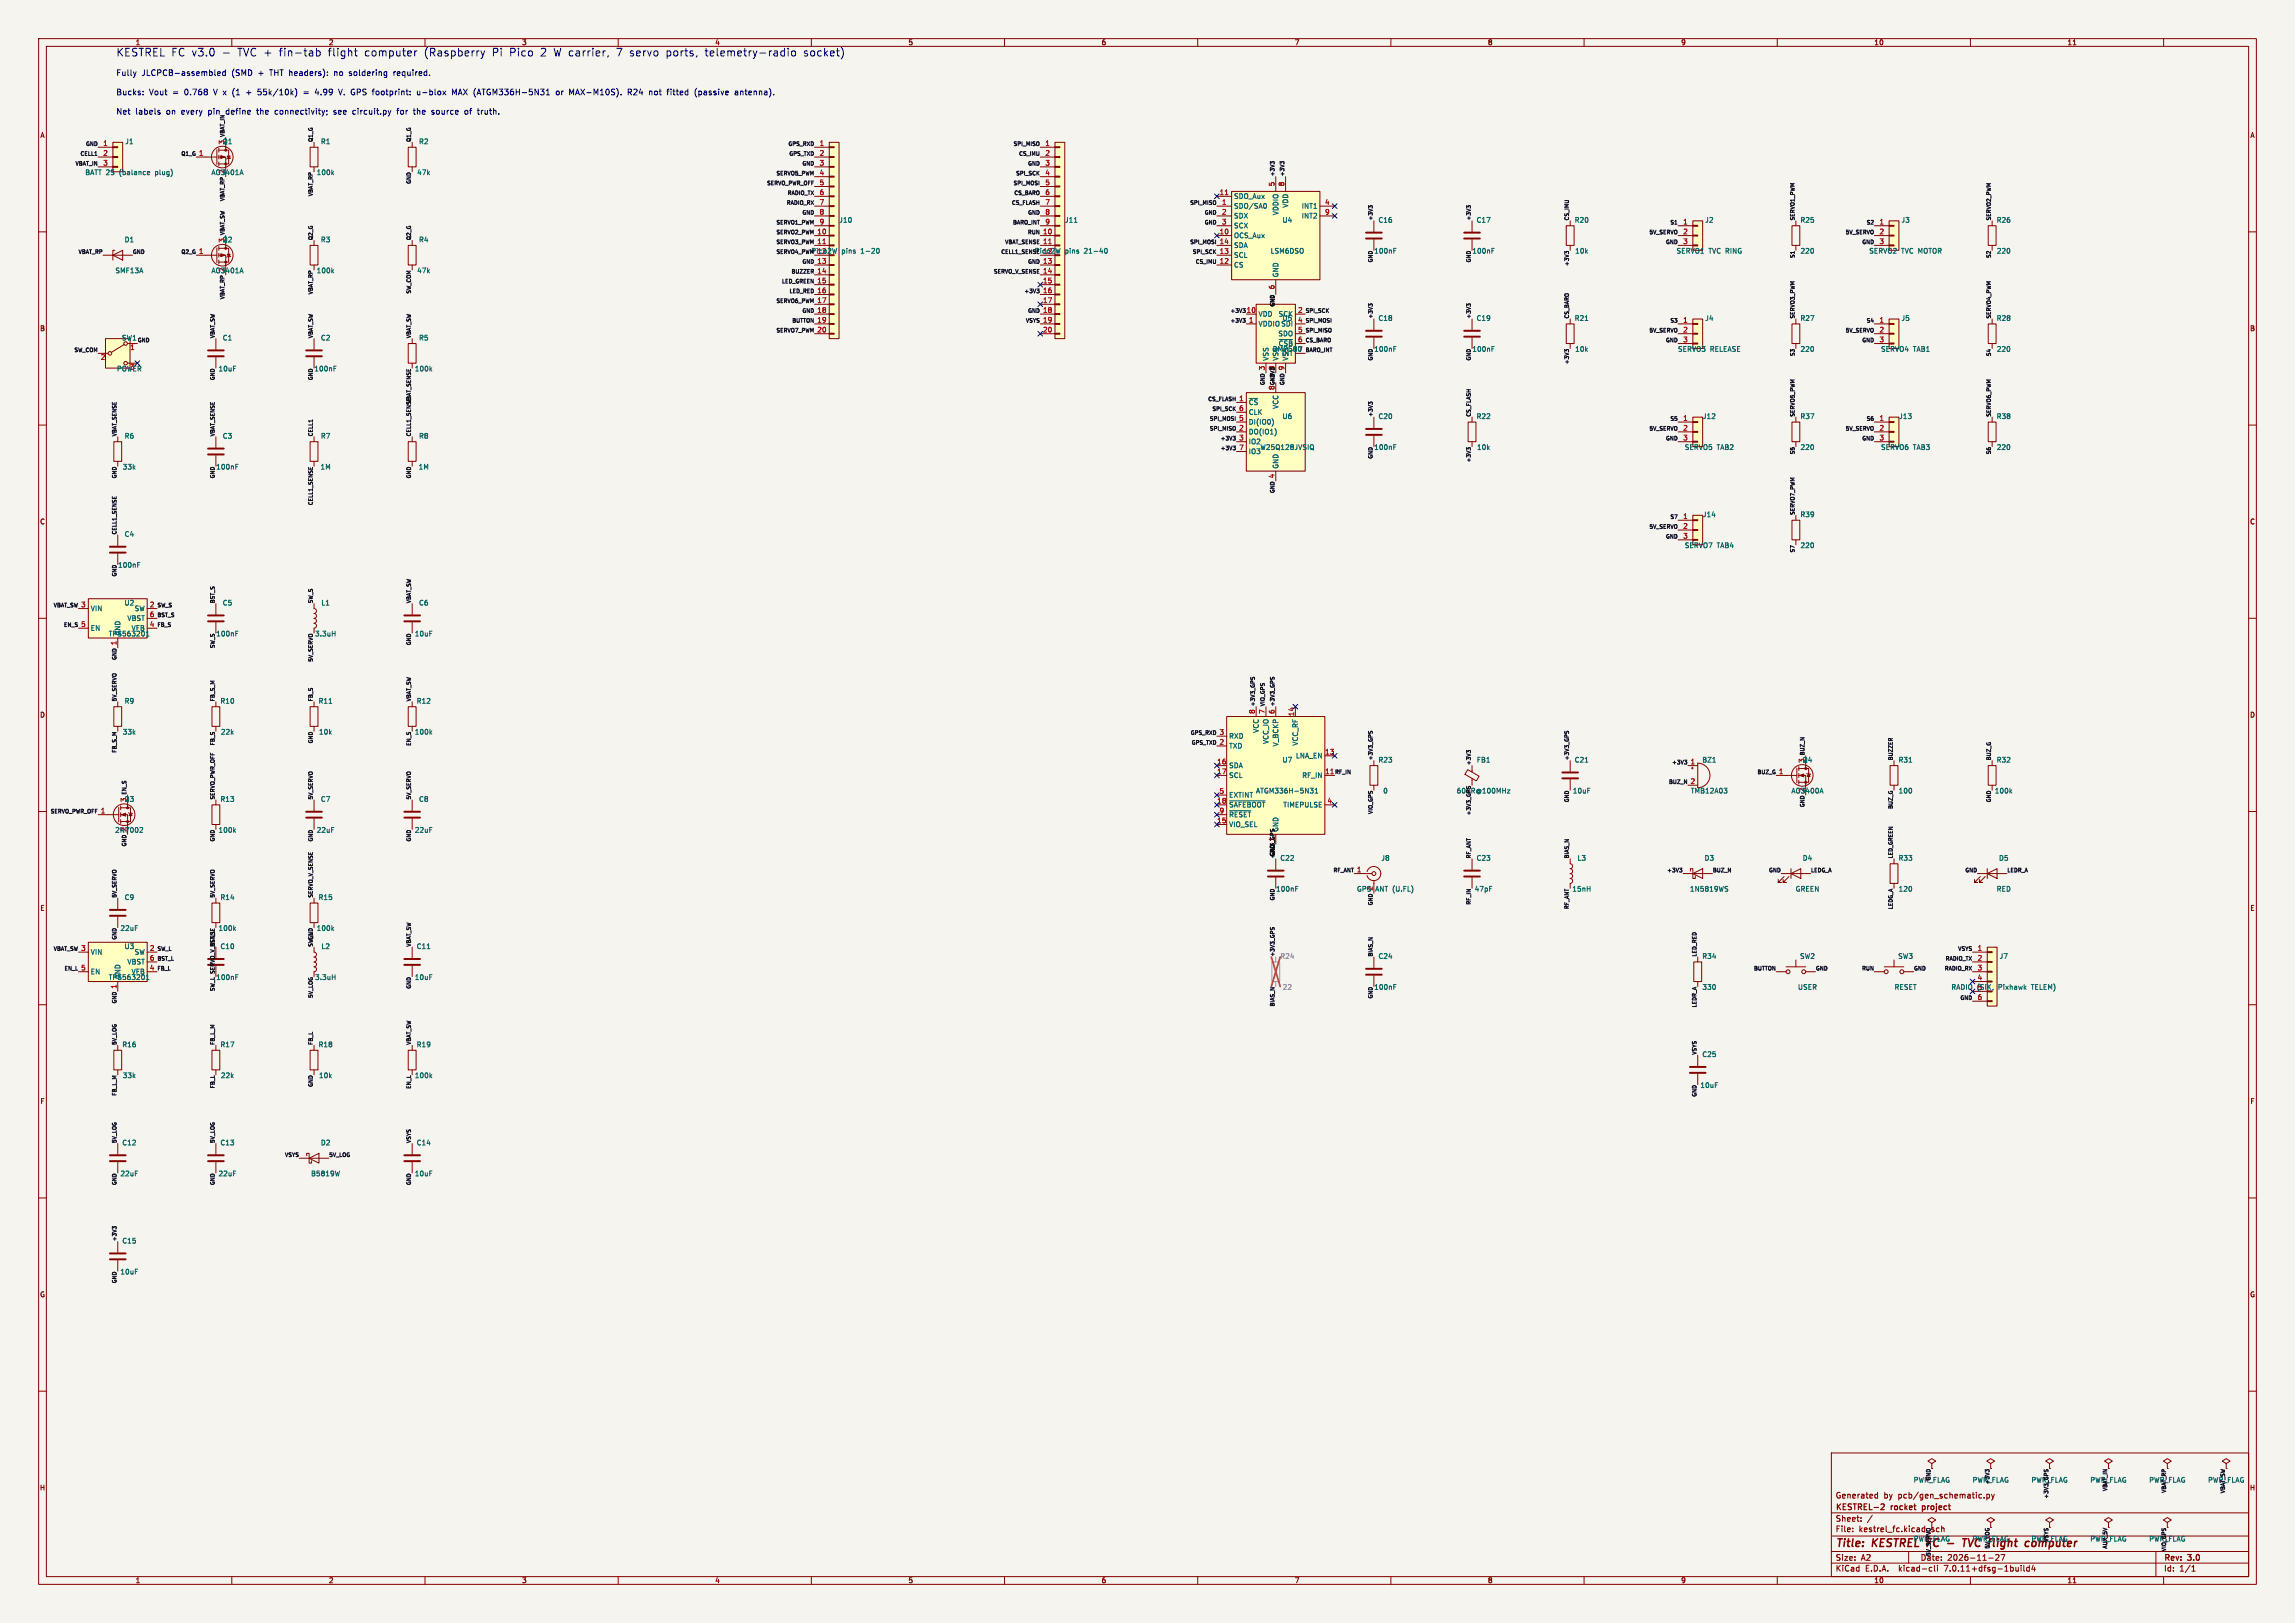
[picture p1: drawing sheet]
<svg xmlns="http://www.w3.org/2000/svg" width="594mm" height="420mm" viewBox="0 0 594 420" stroke-linecap="round" stroke-linejoin="round" font-family="sans-serif">
<defs><g id="words">
<g font-size="2.8" fill="#0000c2">
<text x="30" y="14.7">KESTREL FC v3.0</text>
<text x="61.5" y="14.7">TVC +</text>
<text x="72.3" y="14.7">fin-tab</text>
<text x="85.1" y="14.7">flight</text>
<text x="94.6" y="14.7">computer</text>
<text x="110" y="14.7">(Raspberry</text>
<text x="127.7" y="14.7">Pi</text>
<text x="132.2" y="14.7">Pico</text>
<text x="140.3" y="14.7">2 W carrier,</text>
<text x="160.1" y="14.7">7 servo</text>
<text x="173.1" y="14.7">ports,</text>
<text x="183.2" y="14.7">telemetry-radio</text>
<text x="208.8" y="14.7">socket)</text>
</g>
<g font-size="2.8" fill="#840000">
<text x="475" y="400.9">Title:</text>
<text x="484.7" y="400.9">KESTREL</text>
<text x="510.5" y="400.9">TVC flight</text>
<text x="528.3" y="400.9">computer</text>
</g>
<text font-size="2.8" fill="#0f0f0f" x="499.7" y="400.9">FC</text>
<g font-size="2.1" fill="#0000c2">
<text x="30" y="19.8">Fully</text>
<text x="36.7" y="19.8">JLCPCB-assembled</text>
<text x="60" y="19.8">(SMD</text>
<text x="67" y="19.8">+</text>
<text x="70.1" y="19.8">THT headers):</text>
<text x="87.1" y="19.8">no</text>
<text x="91.1" y="19.8">soldering</text>
<text x="102.8" y="19.8">required.</text>
<text x="30" y="29.8">Net</text>
<text x="30" y="24.7">Bucks:</text>
<text x="35" y="29.8">labels</text>
<text x="38.6" y="24.7">Vout</text>
<text x="43.1" y="29.8">on</text>
<text x="44.7" y="24.7">=</text>
<text x="47.1" y="29.8">every</text>
<text x="47.9" y="24.7">0.768</text>
<text x="54.2" y="29.8">pin</text>
<text x="55.6" y="24.7">V x</text>
<text x="58.9" y="29.8">define</text>
<text x="60.7" y="24.7">(1</text>
<text x="64.5" y="24.7">+</text>
<text x="67.1" y="29.8">the</text>
<text x="67.6" y="24.7">55k/10k)</text>
<text x="71.9" y="29.8">connectivity;</text>
<text x="82.8" y="24.7">4.99</text>
<text x="87.3" y="29.8">see</text>
<text x="89.1" y="24.7">V. GPS footprint:</text>
<text x="92.3" y="29.8">circuit.py</text>
<text x="104" y="29.8">for</text>
<text x="108.4" y="29.8">the</text>
<text x="109.8" y="24.7">u-blox</text>
<text x="113.2" y="29.8">source</text>
<text x="119" y="24.7">MAX (ATGM336H-5N31</text>
<text x="122" y="29.8">of</text>
<text x="125.5" y="29.8">truth.</text>
<text x="146.2" y="24.7">or</text>
<text x="149.8" y="24.7">MAX-M10S).</text>
<text x="165.1" y="24.7">R24</text>
<text x="170.8" y="24.7">not</text>
<text x="175.7" y="24.7">fitted</text>
<text x="182.9" y="24.7">(passive</text>
<text x="193.5" y="24.7">antenna).</text>
</g>
<g font-size="2.1" fill="#840000">
<text x="475" y="388">Generated</text>
<text x="487.5" y="388">by</text>
<text x="491.3" y="388">pcb/gen_schematic.py</text>
<text x="475" y="394">Sheet:</text>
<text x="475" y="391.2">KESTREL-2</text>
<text x="489.5" y="391.2">rocket</text>
<text x="498.2" y="391.2">project</text>
<text x="475" y="396.7">File:</text>
<text x="481.1" y="396.7">kestrel_fc.kicad_sch</text>
<text x="475" y="406.9">KiCad</text>
<text x="475" y="404.1">Size:</text>
<text x="481.7" y="404.1">A2</text>
<text x="482.7" y="406.9">E.D.A.</text>
<text x="491.6" y="406.9">kicad-cli</text>
<text x="503.5" y="406.9">7.0.11+dfsg-1build4</text>
<text x="504" y="404.1">2026-11-27</text>
<text x="560" y="404.3">Rev:</text>
<text x="560" y="406.9">Id:</text>
<text x="564.1" y="406.9">1/1</text>
<text x="566.4" y="404.3">3.0</text>
</g>
<text font-size="2.1" fill="#0f0f0f" x="497" y="404.1">Date:</text>
<g font-size="1.8" fill="#0000c2">
<text x="35" y="11.9">1</text>
<text x="85" y="11.9">2</text>
</g>
<g font-size="1.8" fill="#840000">
<text x="135" y="11.9">3</text>
<text x="185" y="11.9">4</text>
<text x="235" y="11.9">5</text>
<text x="285" y="11.9">6</text>
<text x="335" y="11.9">7</text>
<text x="385" y="11.9">8</text>
<text x="435" y="11.9">9</text>
<text x="485" y="11.9">10</text>
<text x="535" y="11.9">11</text>
<text x="10.3" y="35.9">A</text>
<text x="582.3" y="35.9">A</text>
<text x="10.3" y="85.9">B</text>
<text x="582.3" y="85.9">B</text>
<text x="10.3" y="135.9">C</text>
<text x="582.3" y="135.9">C</text>
<text x="10.3" y="185.9">D</text>
<text x="582.3" y="185.9">D</text>
<text x="10.3" y="235.9">E</text>
<text x="582.3" y="235.9">E</text>
<text x="10.3" y="285.9">F</text>
<text x="582.3" y="285.9">F</text>
<text x="10.3" y="335.9">G</text>
<text x="582.3" y="335.9">G</text>
<text x="10.2" y="385.9">H</text>
<text x="582.2" y="385.9">H</text>
<text x="35" y="409.9">1</text>
<text x="85" y="409.9">2</text>
<text x="135" y="409.9">3</text>
<text x="185" y="409.9">4</text>
<text x="235" y="409.9">5</text>
<text x="285" y="409.9">6</text>
<text x="335" y="409.9">7</text>
<text x="385" y="409.9">8</text>
<text x="435" y="409.9">9</text>
<text x="485" y="409.9">10</text>
<text x="535" y="409.9">11</text>
</g>
<g font-size="1.8" fill="#a90000">
<text x="26.6" y="37.8">1</text>
<text x="26.6" y="40.4">2</text>
<text x="51.4" y="40.4">1</text>
<text x="212" y="37.8">1</text>
<text x="212" y="40.4">2</text>
<text x="270.4" y="37.8">1</text>
<text x="270.4" y="40.4">2</text>
<text x="26.6" y="42.9">3</text>
<text x="212" y="42.9">3</text>
<text x="212" y="45.5">4</text>
<text x="270.4" y="42.9">3</text>
<text x="270.4" y="45.5">4</text>
<text x="212" y="48">5</text>
<text x="212" y="50.5">6</text>
<text x="212" y="53.1">7</text>
<text x="270.4" y="48">5</text>
<text x="270.4" y="50.5">6</text>
<text x="270.4" y="53.1">7</text>
<text x="315.6" y="50.5">11</text>
<text x="316.2" y="53.1">1</text>
<text x="329.9" y="48.3" transform="rotate(-90 329.9 48.3)">5</text>
<text x="332.5" y="48.3" transform="rotate(-90 332.5 48.3)">8</text>
<text x="342.8" y="53.1">4</text>
<text x="212" y="55.6">8</text>
<text x="212" y="58.2">9</text>
<text x="270.4" y="55.6">8</text>
<text x="270.4" y="58.2">9</text>
<text x="316.2" y="55.6">2</text>
<text x="316.2" y="58.2">3</text>
<text x="342.8" y="55.6">9</text>
<text x="435.5" y="58.2">1</text>
<text x="486.3" y="58.2">1</text>
<text x="51.4" y="65.8">1</text>
<text x="211.4" y="60.7">10</text>
<text x="211.4" y="63.2">11</text>
<text x="269.8" y="60.7">10</text>
<text x="269.8" y="63.2">11</text>
<text x="315.6" y="60.7">10</text>
<text x="315.6" y="65.8">13</text>
<text x="315.6" y="63.2">14</text>
<text x="435.5" y="60.7">2</text>
<text x="435.5" y="63.2">3</text>
<text x="486.3" y="60.7">2</text>
<text x="486.3" y="63.2">3</text>
<text x="211.4" y="68.3">13</text>
<text x="211.4" y="70.9">14</text>
<text x="269.8" y="68.3">13</text>
<text x="269.8" y="70.9">14</text>
<text x="315.6" y="68.3">12</text>
<text x="211.4" y="73.4">15</text>
<text x="211.4" y="75.9">16</text>
<text x="269.8" y="73.4">15</text>
<text x="269.8" y="75.9">16</text>
<text x="329.9" y="75" transform="rotate(-90 329.9 75)">6</text>
<text x="211.4" y="78.5">17</text>
<text x="211.4" y="81">18</text>
<text x="211.4" y="83.6">19</text>
<text x="269.8" y="78.5">17</text>
<text x="269.8" y="81">18</text>
<text x="269.8" y="83.6">19</text>
<text x="323.1" y="83.6">1</text>
<text x="335.8" y="81">2</text>
<text x="335.8" y="83.6">4</text>
<text x="435.5" y="83.6">1</text>
<text x="486.3" y="83.6">1</text>
<text x="211.4" y="86.1">20</text>
<text x="269.8" y="86.1">20</text>
<text x="335.8" y="86.1">5</text>
<text x="335.8" y="88.6">6</text>
<text x="435.5" y="86.1">2</text>
<text x="435.5" y="88.6">3</text>
<text x="486.3" y="86.1">2</text>
<text x="486.3" y="88.6">3</text>
<text x="26" y="93.4">2</text>
<text x="33.6" y="90.9">1</text>
<text x="327.4" y="96" transform="rotate(-90 327.4 96)">3</text>
<text x="332.5" y="96" transform="rotate(-90 332.5 96)">9</text>
<text x="329.9" y="101" transform="rotate(-90 329.9 101)">8</text>
<text x="320.6" y="103.9">1</text>
<text x="320.6" y="106.4">6</text>
<text x="320.6" y="111.5">2</text>
<text x="320.6" y="109">5</text>
<text x="435.5" y="109">1</text>
<text x="435.5" y="111.5">2</text>
<text x="486.3" y="109">1</text>
<text x="486.3" y="111.5">2</text>
<text x="320.6" y="114">3</text>
<text x="320.6" y="116.6">7</text>
<text x="435.5" y="114">3</text>
<text x="486.3" y="114">3</text>
<text x="329.9" y="123.9" transform="rotate(-90 329.9 123.9)">4</text>
<text x="435.5" y="134.4">1</text>
<text x="435.5" y="136.9">2</text>
<text x="435.5" y="139.4">3</text>
<text x="20.9" y="157.2">3</text>
<text x="38.7" y="157.2">2</text>
<text x="38.7" y="159.8">6</text>
<text x="20.9" y="162.3">5</text>
<text x="30.2" y="167.1" transform="rotate(-90 30.2 167.1)">1</text>
<text x="38.7" y="162.3">4</text>
<text x="324.9" y="184.9" transform="rotate(-90 324.9 184.9)">8</text>
<text x="327.4" y="184.9" transform="rotate(-90 327.4 184.9)">7</text>
<text x="329.9" y="184.9" transform="rotate(-90 329.9 184.9)">6</text>
<text x="335" y="185.5" transform="rotate(-90 335 185.5)">14</text>
<text x="315.5" y="190.2">3</text>
<text x="314.9" y="197.9">16</text>
<text x="315.5" y="192.8">2</text>
<text x="342.9" y="195.3">13</text>
<text x="437.4" y="197.9">1</text>
<text x="314.9" y="200.4">17</text>
<text x="342.9" y="200.4">11</text>
<text x="437.4" y="202.9">2</text>
<text x="460.3" y="200.4">1</text>
<text x="314.9" y="208">18</text>
<text x="315.5" y="205.5">5</text>
<text x="343.5" y="208">4</text>
<text x="26" y="210.6">1</text>
<text x="314.9" y="213.1">15</text>
<text x="315.5" y="210.6">9</text>
<text x="351.1" y="225.8">1</text>
<text x="20.9" y="246.1">3</text>
<text x="20.9" y="251.2">5</text>
<text x="38.7" y="246.1">2</text>
<text x="38.7" y="251.2">4</text>
<text x="38.7" y="248.7">6</text>
<text x="511.7" y="246.1">1</text>
<text x="511.7" y="248.7">2</text>
<text x="511.7" y="251.2">3</text>
<text x="30.2" y="256" transform="rotate(-90 30.2 256)">1</text>
<text x="511.7" y="253.7">4</text>
<text x="511.7" y="258.8">6</text>
</g>
<g font-size="1.8" fill="#006464">
<text x="32.3" y="37.5">J1</text>
<text x="57.5" y="37.5">Q1</text>
<text x="58.2" y="37.5" transform="rotate(-90 58.2 37.5)">3</text>
<text x="82.9" y="37.5">R1</text>
<text x="108.3" y="37.5">R2</text>
<text x="21.9" y="45.5">BATT 2S</text>
<text x="31" y="45.5">(balance</text>
<text x="40.5" y="45.5">plug)</text>
<text x="54.6" y="45.5">AO3401A</text>
<text x="58.2" y="45.2" transform="rotate(-90 58.2 45.2)">2</text>
<text x="81.8" y="45.5">100k</text>
<text x="107.9" y="45.5">47k</text>
<text x="319.3" y="51.7">SDO_Aux</text>
<text x="333.6" y="53.9" transform="rotate(-90 333.6 53.9)">VDD</text>
<text x="217.1" y="57.8">J10</text>
<text x="275.5" y="57.8">J11</text>
<text x="319.3" y="54.2">SDO/SA0</text>
<text x="319.3" y="56.7">SDX</text>
<text x="319.3" y="59.3">SCX</text>
<text x="331.1" y="55.8" transform="rotate(-90 331.1 55.8)">VDDIO</text>
<text x="331.8" y="57.8">U4</text>
<text x="336.8" y="54.2">INT1</text>
<text x="336.8" y="56.7">INT2</text>
<text x="356.7" y="57.8">C16</text>
<text x="382.1" y="57.8">C17</text>
<text x="407.5" y="57.8">R20</text>
<text x="441.2" y="57.8">J2</text>
<text x="465.9" y="57.8">R25</text>
<text x="492" y="57.8">J3</text>
<text x="516.7" y="57.8">R26</text>
<text x="32.1" y="62.9">D1</text>
<text x="57.5" y="62.9">Q2</text>
<text x="58.2" y="62.9" transform="rotate(-90 58.2 62.9)">3</text>
<text x="82.9" y="62.9">R3</text>
<text x="108.3" y="62.9">R4</text>
<text x="211.4" y="65.8">12</text>
<text x="217.8" y="65.8">pins</text>
<text x="222.9" y="65.8">1-20</text>
<text x="269.8" y="65.8">12</text>
<text x="275.6" y="65.8">pins</text>
<text x="280.7" y="65.8">21-40</text>
<text x="319.3" y="61.8">OCS_Aux</text>
<text x="319.3" y="64.4">SDA</text>
<text x="328.7" y="65.8">LSM6DSO</text>
<text x="355.6" y="65.8">100nF</text>
<text x="381" y="65.8">100nF</text>
<text x="407.6" y="65.8">10k</text>
<text x="433.8" y="65.8">SERVO1</text>
<text x="442.2" y="65.8">TVC RING</text>
<text x="465.9" y="65.8">220</text>
<text x="483.7" y="65.8">SERVO2</text>
<text x="492.1" y="65.8">TVC MOTOR</text>
<text x="516.7" y="65.8">220</text>
<text x="29.7" y="70.9">SMF13A</text>
<text x="54.6" y="70.9">AO3401A</text>
<text x="58.2" y="70.6" transform="rotate(-90 58.2 70.6)">2</text>
<text x="81.8" y="70.9">100k</text>
<text x="107.9" y="70.9">47k</text>
<text x="319.3" y="69.4">CS</text>
<text x="319.3" y="66.9">SCL</text>
<text x="331.1" y="71.9" transform="rotate(-90 331.1 71.9)">GND</text>
<text x="325.6" y="82.1">VDD</text>
<text x="330.8" y="82.1">SCK</text>
<text x="331.8" y="83.2">U5</text>
<text x="356.7" y="83.2">C18</text>
<text x="382.1" y="83.2">C19</text>
<text x="407.5" y="83.2">R21</text>
<text x="441.2" y="83.2">J4</text>
<text x="465.9" y="83.2">R27</text>
<text x="492" y="83.2">J5</text>
<text x="516.7" y="83.2">R28</text>
<text x="31.4" y="88.3">SW1</text>
<text x="57.5" y="88.3">C1</text>
<text x="82.9" y="88.3">C2</text>
<text x="108.3" y="88.3">R5</text>
<text x="325.6" y="84.7">VDDIOSDI</text>
<text x="330.8" y="87.2">SDO</text>
<text x="330.8" y="89.8">~{CSB}</text>
<text x="33.6" y="96">3</text>
<text x="328.5" y="93.5" transform="rotate(-90 328.5 93.5)">VSS</text>
<text x="329.3" y="91.2">BMP5807</text>
<text x="331.1" y="93.5" transform="rotate(-90 331.1 93.5)">VSS</text>
<text x="331.7" y="92.3">INT</text>
<text x="333.6" y="93.5" transform="rotate(-90 333.6 93.5)">VSS</text>
<text x="355.6" y="91.2">100nF</text>
<text x="381" y="91.2">100nF</text>
<text x="407.6" y="91.2">10k</text>
<text x="434.2" y="91.2">SERVO3</text>
<text x="442.6" y="91.2">RELEASE</text>
<text x="465.9" y="91.2">220</text>
<text x="486.7" y="91.2">SERVO4</text>
<text x="495.2" y="91.2">TAB1</text>
<text x="516.7" y="91.2">220</text>
<text x="30.1" y="96.3">POWER</text>
<text x="56.4" y="96.3">10uF</text>
<text x="81.2" y="96.3">100nF</text>
<text x="107.2" y="96.3">100k</text>
<text x="323.1" y="105">~{CS}</text>
<text x="323.1" y="107.5">CLK</text>
<text x="331.1" y="105.9" transform="rotate(-90 331.1 105.9)">VCC</text>
<text x="32.1" y="113.7">R6</text>
<text x="57.5" y="113.7">C3</text>
<text x="82.9" y="113.7">R7</text>
<text x="108.3" y="113.7">R8</text>
<text x="323.1" y="112.6">DO(IO1)</text>
<text x="323.1" y="110.1">DI(IO0)</text>
<text x="331.8" y="108.6">U6</text>
<text x="356.7" y="108.6">C20</text>
<text x="382.1" y="108.6">R22</text>
<text x="440.6" y="108.6">J12</text>
<text x="465.9" y="108.6">R37</text>
<text x="491.4" y="108.6">J13</text>
<text x="516.7" y="108.6">R38</text>
<text x="323.1" y="115.2">IO2</text>
<text x="323.1" y="117.7">IO3</text>
<text x="326.1" y="116.6">W25Q128JVSIQ</text>
<text x="355.6" y="116.6">100nF</text>
<text x="382.2" y="116.6">10k</text>
<text x="435.9" y="116.6">SERVO5</text>
<text x="444.4" y="116.6">TAB2</text>
<text x="465.9" y="116.6">220</text>
<text x="486.7" y="116.6">SERVO6</text>
<text x="495.2" y="116.6">TAB3</text>
<text x="516.7" y="116.6">220</text>
<text x="31.7" y="121.7">33k</text>
<text x="55.8" y="121.7">100nF</text>
<text x="82.8" y="121.7">1M</text>
<text x="108.2" y="121.7">1M</text>
<text x="331.1" y="121.4" transform="rotate(-90 331.1 121.4)">GND</text>
<text x="440.6" y="134">J14</text>
<text x="465.9" y="134">R39</text>
<text x="32.1" y="139.1">C4</text>
<text x="435.9" y="142">SERVO7</text>
<text x="444.4" y="142">TAB4</text>
<text x="465.9" y="142">220</text>
<text x="30.4" y="147.1">100nF</text>
<text x="23.4" y="158.3">VIN</text>
<text x="32.1" y="156.9">U2</text>
<text x="32.9" y="160.9">VBST</text>
<text x="34.7" y="158.3">SW</text>
<text x="57.5" y="156.9">C5</text>
<text x="83.1" y="156.9">L1</text>
<text x="108.3" y="156.9">C6</text>
<text x="23.4" y="163.4">EN</text>
<text x="28" y="164.9">TPS563201</text>
<text x="31.3" y="164.6" transform="rotate(-90 31.3 164.6)">GND</text>
<text x="33.9" y="163.4">VFB</text>
<text x="55.8" y="164.9">100nF</text>
<text x="107.2" y="164.9">10uF</text>
<text x="32.1" y="182.3">R9</text>
<text x="56.9" y="182.3">R10</text>
<text x="82.3" y="182.3">R11</text>
<text x="107.7" y="182.3">R12</text>
<text x="31.7" y="190.3">33k</text>
<text x="57.1" y="190.3">22k</text>
<text x="82.5" y="190.3">10k</text>
<text x="107.2" y="190.3">100k</text>
<text x="318" y="191.4">RXD</text>
<text x="326" y="189.8" transform="rotate(-90 326 189.8)">VCC</text>
<text x="318" y="193.9">TXD</text>
<text x="328.5" y="192.7" transform="rotate(-90 328.5 192.7)">VCC_IO</text>
<text x="331.1" y="193.3" transform="rotate(-90 331.1 193.3)">V_BCKP</text>
<text x="331.8" y="197.5">U7</text>
<text x="335.3" y="196.4">LNA_EN</text>
<text x="336.1" y="193.1" transform="rotate(-90 336.1 193.1)">VCC_RF</text>
<text x="356.7" y="197.5">R23</text>
<text x="382.1" y="197.5">FB1</text>
<text x="407.5" y="197.5">C21</text>
<text x="440.5" y="197.5">BZ1</text>
<text x="466.4" y="197.5">Q4</text>
<text x="467.1" y="197.6" transform="rotate(-90 467.1 197.6)">3</text>
<text x="491.3" y="197.5">R31</text>
<text x="516.7" y="197.5">R32</text>
<text x="318" y="199">SDA</text>
<text x="318" y="201.5">SCL</text>
<text x="336.9" y="201.5">RF_IN</text>
<text x="32.1" y="207.7">Q3</text>
<text x="32.8" y="207.7" transform="rotate(-90 32.8 207.7)">3</text>
<text x="56.9" y="207.7">R13</text>
<text x="82.9" y="207.7">C7</text>
<text x="108.3" y="207.7">C8</text>
<text x="318" y="209.1">~{SAFEBOOT}</text>
<text x="318" y="206.6">EXTINT</text>
<text x="325" y="205.5">ATGM336H-5N31</text>
<text x="332" y="209.1">TIMEPULSE</text>
<text x="357.9" y="205.5">0</text>
<text x="407" y="205.5">10uF</text>
<text x="437.5" y="205.5">TMB12A03</text>
<text x="463.5" y="205.5">AO3400A</text>
<text x="467.1" y="205.2" transform="rotate(-90 467.1 205.2)">2</text>
<text x="491.3" y="205.5">100</text>
<text x="516.2" y="205.5">100k</text>
<text x="29.7" y="215.7">2N7002</text>
<text x="32.8" y="215.3" transform="rotate(-90 32.8 215.3)">2</text>
<text x="56.4" y="215.7">100k</text>
<text x="81.8" y="215.7">22uF</text>
<text x="107.2" y="215.7">22uF</text>
<text x="318" y="214.2">VIO_SEL</text>
<text x="318" y="211.7">~{RESET}</text>
<text x="331.3" y="222.9">C22</text>
<text x="357.4" y="222.9">J8</text>
<text x="382.1" y="222.9">C23</text>
<text x="408.2" y="222.9">L3</text>
<text x="441.1" y="222.9">D3</text>
<text x="466.5" y="222.9">D4</text>
<text x="491.3" y="222.9">R33</text>
<text x="517.3" y="222.9">D5</text>
<text x="32.1" y="233.1">C9</text>
<text x="56.9" y="233.1">R14</text>
<text x="82.3" y="233.1">R15</text>
<text x="330.2" y="230.9">100nF</text>
<text x="351.1" y="230.9">GPS</text>
<text x="355.3" y="230.6" transform="rotate(-90 355.3 230.6)">2</text>
<text x="356" y="230.9">ANT (U.FL)</text>
<text x="381.6" y="230.9">47pF</text>
<text x="406.8" y="230.9">15nH</text>
<text x="437.3" y="230.9">1N5819WS</text>
<text x="464.6" y="230.9">GREEN</text>
<text x="491.3" y="230.9">120</text>
<text x="516.7" y="230.9">RED</text>
<text x="31" y="241.1">22uF</text>
<text x="32.1" y="245.8">U3</text>
<text x="56.4" y="241.1">100k</text>
<text x="56.9" y="245.8">C10</text>
<text x="81.8" y="241.1">100k</text>
<text x="83.1" y="245.8">L2</text>
<text x="107.7" y="245.8">C11</text>
<text x="23.4" y="247.2">VIN</text>
<text x="32.9" y="249.8">VBST</text>
<text x="34.7" y="247.2">SW</text>
<text x="356.7" y="248.3">C24</text>
<text x="440.5" y="248.3">R34</text>
<text x="465.8" y="248.3">SW2</text>
<text x="491.2" y="248.3">SW3</text>
<text x="517.4" y="248.3">J7</text>
<text x="23.4" y="252.3">EN</text>
<text x="28" y="253.8">TPS563201</text>
<text x="31.3" y="253.5" transform="rotate(-90 31.3 253.5)">GND</text>
<text x="33.9" y="252.3">VFB</text>
<text x="107.2" y="253.8">10uF</text>
<text x="355.6" y="256.3">100nF</text>
<text x="440.5" y="256.3">330</text>
<text x="465.2" y="256.3">USER</text>
<text x="490.2" y="256.3">RESET</text>
<text x="511.7" y="256.3">5</text>
<text x="517.4" y="256.3">Pixhawk</text>
<text x="526.1" y="256.3">TELEM)</text>
<text x="31.5" y="271.2">R16</text>
<text x="56.9" y="271.2">R17</text>
<text x="82.3" y="271.2">R18</text>
<text x="107.7" y="271.2">R19</text>
<text x="440.5" y="273.7">C25</text>
<text x="31.7" y="279.2">33k</text>
<text x="57.1" y="279.2">22k</text>
<text x="82.5" y="279.2">10k</text>
<text x="107.2" y="279.2">100k</text>
<text x="440" y="281.7">10uF</text>
<text x="31.5" y="296.6">C12</text>
<text x="56.9" y="296.6">C13</text>
<text x="82.9" y="296.6">D2</text>
<text x="107.7" y="296.6">C14</text>
<text x="31" y="304.6">22uF</text>
<text x="56.4" y="304.6">22uF</text>
<text x="80.4" y="304.6">B5819W</text>
<text x="107.2" y="304.6">10uF</text>
<text x="31.5" y="322">C15</text>
<text x="31" y="330">10uF</text>
<text x="495.2" y="383.9">PWR_FLAG</text>
<text x="510.4" y="383.9">PWR_FLAG</text>
<text x="525.7" y="383.9">PWR_FLAG</text>
<text x="540.9" y="383.9">PWR_FLAG</text>
<text x="556.1" y="383.9">PWR_FLAG</text>
<text x="571.4" y="383.9">PWR_FLAG</text>
<text x="495.2" y="399.1">PWR_FLAG</text>
<text x="510.4" y="399.1">PWR_FLAG</text>
<text x="525.7" y="399.1">PWR_FLAG</text>
<text x="540.9" y="399.1">PWR_FLAG</text>
<text x="556.1" y="399.1">PWR_FLAG</text>
</g>
<g font-size="1.8" fill="#0f0f0f">
<text x="209.9" y="65.8">Pico2W</text>
<text x="267.7" y="65.8">Pico2W</text>
<text x="322.5" y="81">10</text>
<text x="329.9" y="96" transform="rotate(-90 329.9 96)">8</text>
<text x="81.4" y="164.9">3.3uH</text>
<text x="376.9" y="205.5">600R@100MHz</text>
<text x="331.1" y="215.4" transform="rotate(-90 331.1 215.4)">GND</text>
<text x="329.9" y="217.9" transform="rotate(-90 329.9 217.9)">1</text>
<text x="55.8" y="253.8">100nF</text>
<text x="81.4" y="253.8">3.3uH</text>
</g>
<g font-size="1.8" fill="#939391">
<text x="331.3" y="248.3">R24</text>
<text x="331.9" y="256.3">22</text>
</g>
<text font-size="1.8" fill="#000084" x="504.9" y="256.3">RADIO (SiK,</text>
<text font-size="1.4" fill="#0000c2" x="58.1" y="35.6" transform="rotate(-90 58.1 35.6)">VBAT_IN</text>
<g font-size="1.4" fill="#0f0f0f">
<text x="20.7" y="40.4">CELL1</text>
<text x="22.1" y="37.8">GND</text>
<text x="46.8" y="40.4">Q1_G</text>
<text x="81" y="36.8" transform="rotate(-90 81 36.8)">Q1_G</text>
<text x="106.4" y="36.8" transform="rotate(-90 106.4 36.8)">Q1_G</text>
<text x="203.9" y="37.8">GPS_RXD</text>
<text x="204.1" y="40.4">GPS_TXD</text>
<text x="262.2" y="37.8">SPI_MISO</text>
<text x="263.6" y="40.4">CS_IMU</text>
<text x="19.4" y="42.9">VBAT_IN</text>
<text x="106.4" y="47.8" transform="rotate(-90 106.4 47.8)">GND</text>
<text x="198.4" y="48">SERVO_PWR_OFF</text>
<text x="200.8" y="45.4">SERVO5_PWM</text>
<text x="207.5" y="42.9">GND</text>
<text x="262.2" y="48">SPI_MOSI</text>
<text x="262.8" y="45.4">SPI_SCK</text>
<text x="265.9" y="42.9">GND</text>
<text x="329.9" y="45.7" transform="rotate(-90 329.9 45.7)">+3V3</text>
<text x="332.5" y="45.7" transform="rotate(-90 332.5 45.7)">+3V3</text>
<text x="58.1" y="52.2" transform="rotate(-90 58.1 52.2)">VBAT_RP</text>
<text x="81" y="50.9" transform="rotate(-90 81 50.9)">VBAT_RP</text>
<text x="203.5" y="53.1">RADIO_RX</text>
<text x="203.7" y="50.5">RADIO_TX</text>
<text x="261.7" y="53.1">CS_FLASH</text>
<text x="262.4" y="50.5">CS_BARO</text>
<text x="307.9" y="53.1">SPI_MISO</text>
<text x="200.8" y="58.1">SERVO1_PWM</text>
<text x="207.5" y="55.6">GND</text>
<text x="262" y="58.1">BARO_INT</text>
<text x="265.9" y="55.6">GND</text>
<text x="311.7" y="58.1">GND</text>
<text x="311.7" y="55.6">GND</text>
<text x="355.3" y="57.1" transform="rotate(-90 355.3 57.1)">+3V3</text>
<text x="380.7" y="57.1" transform="rotate(-90 380.7 57.1)">+3V3</text>
<text x="406.1" y="57.1" transform="rotate(-90 406.1 57.1)">CS_IMU</text>
<text x="432.2" y="58.1">S1</text>
<text x="464.5" y="57.1" transform="rotate(-90 464.5 57.1)">SERVO1_PWM</text>
<text x="483" y="58.1">S2</text>
<text x="515.3" y="57.1" transform="rotate(-90 515.3 57.1)">SERVO2_PWM</text>
<text x="20.2" y="65.8">VBAT_RP</text>
<text x="34.3" y="65.8">GND</text>
<text x="46.8" y="65.8">Q2_G</text>
<text x="58.1" y="61" transform="rotate(-90 58.1 61)">VBAT_SW</text>
<text x="81" y="62.2" transform="rotate(-90 81 62.2)">Q2_G</text>
<text x="106.4" y="62.2" transform="rotate(-90 106.4 62.2)">Q2_G</text>
<text x="200.8" y="65.8">SERVO4_PWM</text>
<text x="200.8" y="63.2">SERVO3_PWM</text>
<text x="200.8" y="60.7">SERVO2_PWM</text>
<text x="259" y="65.8">CELL1_SENSE</text>
<text x="260" y="63.2">VBAT_SENSE</text>
<text x="265.9" y="60.7">RUN</text>
<text x="307.9" y="63.2">SPI_MOSI</text>
<text x="308.6" y="65.8">SPI_SCK</text>
<text x="426.8" y="60.7">5V_SERVO</text>
<text x="431" y="63.2">GND</text>
<text x="477.6" y="60.7">5V_SERVO</text>
<text x="481.8" y="63.2">GND</text>
<text x="204.7" y="70.8">BUZZER</text>
<text x="207.5" y="68.3">GND</text>
<text x="257.1" y="70.8">SERVO_V_SENSE</text>
<text x="265.9" y="68.3">GND</text>
<text x="309.3" y="68.3">CS_IMU</text>
<text x="355.3" y="68.1" transform="rotate(-90 355.3 68.1)">GND</text>
<text x="380.7" y="68.1" transform="rotate(-90 380.7 68.1)">GND</text>
<text x="406.1" y="69" transform="rotate(-90 406.1 69)">+3V3</text>
<text x="464.5" y="66.9" transform="rotate(-90 464.5 66.9)">S1</text>
<text x="515.3" y="66.9" transform="rotate(-90 515.3 66.9)">S2</text>
<text x="58.1" y="77.6" transform="rotate(-90 58.1 77.6)">VBAT_RP</text>
<text x="81" y="76.3" transform="rotate(-90 81 76.3)">VBAT_RP</text>
<text x="106.4" y="76.2" transform="rotate(-90 106.4 76.2)">SW_COM</text>
<text x="202.2" y="73.4">LED_GREEN</text>
<text x="204.2" y="75.9">LED_RED</text>
<text x="265" y="75.9">+3V3</text>
<text x="200.8" y="78.5">SERVO6_PWM</text>
<text x="204.9" y="83.5">BUTTON</text>
<text x="207.5" y="81">GND</text>
<text x="265.4" y="83.5">VSYS</text>
<text x="265.9" y="81">GND</text>
<text x="318.3" y="81">+3V3</text>
<text x="318.3" y="83.5">+3V3</text>
<text x="329.9" y="79.5" transform="rotate(-90 329.9 79.5)">GND</text>
<text x="337.8" y="81">SPI_SCK</text>
<text x="337.8" y="83.5">SPI_MOSI</text>
<text x="355.3" y="82.6" transform="rotate(-90 355.3 82.6)">+3V3</text>
<text x="380.7" y="82.6" transform="rotate(-90 380.7 82.6)">+3V3</text>
<text x="406.1" y="82.6" transform="rotate(-90 406.1 82.6)">CS_BARO</text>
<text x="432.2" y="83.5">S3</text>
<text x="464.5" y="82.6" transform="rotate(-90 464.5 82.6)">SERVO3_PWM</text>
<text x="483" y="83.5">S4</text>
<text x="515.3" y="82.6" transform="rotate(-90 515.3 82.6)">SERVO4_PWM</text>
<text x="35.6" y="88.6">GND</text>
<text x="55.6" y="87.6" transform="rotate(-90 55.6 87.6)">VBAT_SW</text>
<text x="81" y="87.6" transform="rotate(-90 81 87.6)">VBAT_SW</text>
<text x="106.4" y="87.6" transform="rotate(-90 106.4 87.6)">VBAT_SW</text>
<text x="200.8" y="86.1">SERVO7_PWM</text>
<text x="337.8" y="86.1">SPI_MISO</text>
<text x="337.8" y="88.6">CS_BARO</text>
<text x="426.8" y="86.1">5V_SERVO</text>
<text x="431" y="88.6">GND</text>
<text x="477.6" y="86.1">5V_SERVO</text>
<text x="481.8" y="88.6">GND</text>
<text x="19.1" y="91.2">SW_COM</text>
<text x="337.8" y="91.2">BARO_INT</text>
<text x="355.3" y="93.5" transform="rotate(-90 355.3 93.5)">GND</text>
<text x="380.7" y="93.5" transform="rotate(-90 380.7 93.5)">GND</text>
<text x="406.1" y="94.4" transform="rotate(-90 406.1 94.4)">+3V3</text>
<text x="464.5" y="92.3" transform="rotate(-90 464.5 92.3)">S3</text>
<text x="515.3" y="92.3" transform="rotate(-90 515.3 92.3)">S4</text>
<text x="55.6" y="98.6" transform="rotate(-90 55.6 98.6)">GND</text>
<text x="81" y="98.6" transform="rotate(-90 81 98.6)">GND</text>
<text x="327.4" y="99.8" transform="rotate(-90 327.4 99.8)">GND</text>
<text x="329.9" y="99.8" transform="rotate(-90 329.9 99.8)">GND</text>
<text x="332.5" y="99.8" transform="rotate(-90 332.5 99.8)">GND</text>
<text x="106.4" y="104.5" transform="rotate(-90 106.4 104.5)">VBAT_SENSE</text>
<text x="312.5" y="103.9">CS_FLASH</text>
<text x="313.6" y="106.4">SPI_SCK</text>
<text x="355.3" y="108" transform="rotate(-90 355.3 108)">+3V3</text>
<text x="380.7" y="108" transform="rotate(-90 380.7 108)">CS_FLASH</text>
<text x="464.5" y="108" transform="rotate(-90 464.5 108)">SERVO5_PWM</text>
<text x="515.3" y="108" transform="rotate(-90 515.3 108)">SERVO6_PWM</text>
<text x="30.2" y="113" transform="rotate(-90 30.2 113)">VBAT_SENSE</text>
<text x="55.6" y="113" transform="rotate(-90 55.6 113)">VBAT_SENSE</text>
<text x="81" y="113" transform="rotate(-90 81 113)">CELL1</text>
<text x="106.4" y="113" transform="rotate(-90 106.4 113)">CELL1_SENSE</text>
<text x="313" y="108.9">SPI_MOSI</text>
<text x="313" y="111.5">SPI_MISO</text>
<text x="426.8" y="111.5">5V_SERVO</text>
<text x="432.2" y="108.9">S5</text>
<text x="477.6" y="111.5">5V_SERVO</text>
<text x="483" y="108.9">S6</text>
<text x="315.8" y="116.6">+3V3</text>
<text x="315.8" y="114">+3V3</text>
<text x="355.3" y="118.9" transform="rotate(-90 355.3 118.9)">GND</text>
<text x="380.7" y="119.8" transform="rotate(-90 380.7 119.8)">+3V3</text>
<text x="431" y="114">GND</text>
<text x="464.5" y="117.7" transform="rotate(-90 464.5 117.7)">S5</text>
<text x="481.8" y="114">GND</text>
<text x="515.3" y="117.7" transform="rotate(-90 515.3 117.7)">S6</text>
<text x="30.2" y="124" transform="rotate(-90 30.2 124)">GND</text>
<text x="55.6" y="124" transform="rotate(-90 55.6 124)">GND</text>
<text x="106.4" y="124" transform="rotate(-90 106.4 124)">GND</text>
<text x="81" y="130.9" transform="rotate(-90 81 130.9)">CELL1_SENSE</text>
<text x="329.9" y="127.8" transform="rotate(-90 329.9 127.8)">GND</text>
<text x="426.8" y="136.9">5V_SERVO</text>
<text x="432.2" y="134.3">S7</text>
<text x="464.5" y="133.4" transform="rotate(-90 464.5 133.4)">SERVO7_PWM</text>
<text x="30.2" y="138.4" transform="rotate(-90 30.2 138.4)">CELL1_SENSE</text>
<text x="431" y="139.4">GND</text>
<text x="464.5" y="143.1" transform="rotate(-90 464.5 143.1)">S7</text>
<text x="30.2" y="149.4" transform="rotate(-90 30.2 149.4)">GND</text>
<text x="13.7" y="157.2">VBAT_SW</text>
<text x="40.6" y="159.7">BST_S</text>
<text x="40.6" y="157.2">SW_S</text>
<text x="55.6" y="156.2" transform="rotate(-90 55.6 156.2)">BST_S</text>
<text x="81" y="156.2" transform="rotate(-90 81 156.2)">SW_S</text>
<text x="106.4" y="156.2" transform="rotate(-90 106.4 156.2)">VBAT_SW</text>
<text x="16.4" y="162.3">EN_S</text>
<text x="40.6" y="162.3">FB_S</text>
<text x="55.6" y="167.9" transform="rotate(-90 55.6 167.9)">SW_S</text>
<text x="106.4" y="167.1" transform="rotate(-90 106.4 167.1)">GND</text>
<text x="30.2" y="170.9" transform="rotate(-90 30.2 170.9)">GND</text>
<text x="81" y="171.4" transform="rotate(-90 81 171.4)">5V_SERVO</text>
<text x="30.2" y="181.6" transform="rotate(-90 30.2 181.6)">5V_SERVO</text>
<text x="55.6" y="181.6" transform="rotate(-90 55.6 181.6)">FB_S_M</text>
<text x="81" y="181.6" transform="rotate(-90 81 181.6)">FB_S</text>
<text x="106.4" y="181.6" transform="rotate(-90 106.4 181.6)">VBAT_SW</text>
<text x="324.8" y="182.9" transform="rotate(-90 324.8 182.9)">+3V3_GPS</text>
<text x="327.4" y="182.9" transform="rotate(-90 327.4 182.9)">VIO_GPS</text>
<text x="329.9" y="182.9" transform="rotate(-90 329.9 182.9)">+3V3_GPS</text>
<text x="308" y="190.2">GPS_RXD</text>
<text x="30.2" y="195" transform="rotate(-90 30.2 195)">FB_S_M</text>
<text x="55.6" y="193.1" transform="rotate(-90 55.6 193.1)">FB_S</text>
<text x="81" y="192.5" transform="rotate(-90 81 192.5)">GND</text>
<text x="106.4" y="193.2" transform="rotate(-90 106.4 193.2)">EN_S</text>
<text x="308.3" y="192.8">GPS_TXD</text>
<text x="355.3" y="196.8" transform="rotate(-90 355.3 196.8)">+3V3_GPS</text>
<text x="406.1" y="196.8" transform="rotate(-90 406.1 196.8)">+3V3_GPS</text>
<text x="432.6" y="197.8">+3V3</text>
<text x="467.1" y="195.6" transform="rotate(-90 467.1 195.6)">BUZ_N</text>
<text x="489.9" y="196.8" transform="rotate(-90 489.9 196.8)">BUZZER</text>
<text x="515.3" y="196.8" transform="rotate(-90 515.3 196.8)">BUZ_G</text>
<text x="345.4" y="200.4">RF_IN</text>
<text x="380.7" y="198.1" transform="rotate(-90 380.7 198.1)">+3V3</text>
<text x="431.8" y="202.9">BUZ_N</text>
<text x="454.7" y="200.4">BUZ_G</text>
<text x="32.7" y="205.7" transform="rotate(-90 32.7 205.7)">EN_S</text>
<text x="55.6" y="207" transform="rotate(-90 55.6 207)">SERVO_PWR_OFF</text>
<text x="81" y="207" transform="rotate(-90 81 207)">5V_SERVO</text>
<text x="106.4" y="207" transform="rotate(-90 106.4 207)">5V_SERVO</text>
<text x="406.1" y="207.8" transform="rotate(-90 406.1 207.8)">GND</text>
<text x="467.1" y="209" transform="rotate(-90 467.1 209)">GND</text>
<text x="489.9" y="209.5" transform="rotate(-90 489.9 209.5)">BUZ_G</text>
<text x="515.3" y="207.8" transform="rotate(-90 515.3 207.8)">GND</text>
<text x="13" y="210.5">SERVO_PWR_OFF</text>
<text x="355.3" y="210.8" transform="rotate(-90 355.3 210.8)">VIO_GPS</text>
<text x="380.7" y="211.2" transform="rotate(-90 380.7 211.2)">+3V3_GPS</text>
<text x="32.7" y="219.2" transform="rotate(-90 32.7 219.2)">GND</text>
<text x="55.6" y="217.9" transform="rotate(-90 55.6 217.9)">GND</text>
<text x="81" y="217.9" transform="rotate(-90 81 217.9)">GND</text>
<text x="106.4" y="217.9" transform="rotate(-90 106.4 217.9)">GND</text>
<text x="329.9" y="221.7" transform="rotate(-90 329.9 221.7)">GND</text>
<text x="329.9" y="222.2" transform="rotate(-90 329.9 222.2)">+3V3_GPS</text>
<text x="345" y="225.8">RF_ANT</text>
<text x="380.7" y="222.2" transform="rotate(-90 380.7 222.2)">RF_ANT</text>
<text x="406.1" y="222.2" transform="rotate(-90 406.1 222.2)">BIAS_N</text>
<text x="431.4" y="225.8">+3V3</text>
<text x="443.2" y="225.8">BUZ_N</text>
<text x="457.7" y="225.8">GND</text>
<text x="468.6" y="225.8">LEDG_A</text>
<text x="489.9" y="222.2" transform="rotate(-90 489.9 222.2)">LED_GREEN</text>
<text x="508.5" y="225.8">GND</text>
<text x="519.4" y="225.8">LEDR_A</text>
<text x="30.2" y="232.4" transform="rotate(-90 30.2 232.4)">5V_SERVO</text>
<text x="55.6" y="232.4" transform="rotate(-90 55.6 232.4)">5V_SERVO</text>
<text x="81" y="232.4" transform="rotate(-90 81 232.4)">SERVO_V_SENSE</text>
<text x="329.9" y="233.2" transform="rotate(-90 329.9 233.2)">GND</text>
<text x="355.3" y="234.4" transform="rotate(-90 355.3 234.4)">GND</text>
<text x="380.7" y="234.3" transform="rotate(-90 380.7 234.3)">RF_IN</text>
<text x="406.1" y="235.4" transform="rotate(-90 406.1 235.4)">RF_ANT</text>
<text x="489.9" y="235.5" transform="rotate(-90 489.9 235.5)">LEDG_A</text>
<text x="30.2" y="243.3" transform="rotate(-90 30.2 243.3)">GND</text>
<text x="55.6" y="245.1" transform="rotate(-90 55.6 245.1)">BST_L</text>
<text x="81" y="245.1" transform="rotate(-90 81 245.1)">SW_L</text>
<text x="81" y="243.3" transform="rotate(-90 81 243.3)">GND</text>
<text x="106.4" y="245.1" transform="rotate(-90 106.4 245.1)">VBAT_SW</text>
<text x="13.7" y="246.1">VBAT_SW</text>
<text x="16.5" y="251.2">EN_L</text>
<text x="40.6" y="246.1">SW_L</text>
<text x="40.6" y="251.2">FB_L</text>
<text x="40.6" y="248.6">BST_L</text>
<text x="329.9" y="247.7" transform="rotate(-90 329.9 247.7)">+3V3_GPS</text>
<text x="355.3" y="247.7" transform="rotate(-90 355.3 247.7)">BIAS_N</text>
<text x="439.1" y="247.7" transform="rotate(-90 439.1 247.7)">LED_RED</text>
<text x="453.8" y="251.2">BUTTON</text>
<text x="469.9" y="251.2">GND</text>
<text x="481.8" y="251.2">RUN</text>
<text x="495.3" y="251.2">GND</text>
<text x="503.2" y="251.2">RADIO_RX</text>
<text x="503.4" y="248.6">RADIO_TX</text>
<text x="506.7" y="246.1">VSYS</text>
<text x="55.6" y="256.7" transform="rotate(-90 55.6 256.7)">SW_L SERVO_V_SENSE</text>
<text x="106.4" y="256" transform="rotate(-90 106.4 256)">GND</text>
<text x="30.2" y="259.8" transform="rotate(-90 30.2 259.8)">GND</text>
<text x="81" y="258.4" transform="rotate(-90 81 258.4)">5V_LOG</text>
<text x="329.9" y="260.6" transform="rotate(-90 329.9 260.6)">BIAS_N</text>
<text x="355.3" y="258.6" transform="rotate(-90 355.3 258.6)">GND</text>
<text x="439.1" y="260.9" transform="rotate(-90 439.1 260.9)">LEDR_A</text>
<text x="507.2" y="258.8">GND</text>
<text x="30.2" y="270.5" transform="rotate(-90 30.2 270.5)">5V_LOG</text>
<text x="55.6" y="270.5" transform="rotate(-90 55.6 270.5)">FB_L_M</text>
<text x="81" y="270.5" transform="rotate(-90 81 270.5)">FB_L</text>
<text x="106.4" y="270.5" transform="rotate(-90 106.4 270.5)">VBAT_SW</text>
<text x="439.1" y="273.1" transform="rotate(-90 439.1 273.1)">VSYS</text>
<text x="55.6" y="281.8" transform="rotate(-90 55.6 281.8)">FB_L</text>
<text x="81" y="281.4" transform="rotate(-90 81 281.4)">GND</text>
<text x="106.4" y="281.9" transform="rotate(-90 106.4 281.9)">EN_L</text>
<text x="30.2" y="283.7" transform="rotate(-90 30.2 283.7)">FB_L_M</text>
<text x="439.1" y="284" transform="rotate(-90 439.1 284)">GND</text>
<text x="30.2" y="295.9" transform="rotate(-90 30.2 295.9)">5V_LOG</text>
<text x="55.6" y="295.9" transform="rotate(-90 55.6 295.9)">5V_LOG</text>
<text x="73.6" y="299.4">VSYS</text>
<text x="85.1" y="299.4">5V_LOG</text>
<text x="106.4" y="295.9" transform="rotate(-90 106.4 295.9)">VSYS</text>
<text x="30.2" y="306.8" transform="rotate(-90 30.2 306.8)">GND</text>
<text x="55.6" y="306.8" transform="rotate(-90 55.6 306.8)">GND</text>
<text x="106.4" y="306.8" transform="rotate(-90 106.4 306.8)">GND</text>
<text x="30.2" y="321.3" transform="rotate(-90 30.2 321.3)">+3V3</text>
<text x="30.2" y="332.2" transform="rotate(-90 30.2 332.2)">GND</text>
<text x="499.7" y="383.3" transform="rotate(-90 499.7 383.3)">GND</text>
<text x="515" y="384.3" transform="rotate(-90 515 384.3)">+3V3</text>
<text x="530.2" y="388" transform="rotate(-90 530.2 388)">+3V3_GPS</text>
<text x="545.4" y="386" transform="rotate(-90 545.4 386)">VBAT_IN</text>
<text x="560.7" y="386.5" transform="rotate(-90 560.7 386.5)">VBAT_RP</text>
<text x="575.9" y="386.6" transform="rotate(-90 575.9 386.6)">VBAT_SW</text>
<text x="515" y="400.9" transform="rotate(-90 515 400.9)">5V_LOG</text>
<text x="530.2" y="399.1" transform="rotate(-90 530.2 399.1)">VSYS</text>
<text x="545.4" y="400.9" transform="rotate(-90 545.4 400.9)">AUX_5V</text>
<text x="560.7" y="401.6" transform="rotate(-90 560.7 401.6)">VIO_GPS</text>
<text x="499.7" y="402.8" transform="rotate(-90 499.7 402.8)">5V_SERVO</text>
</g>
</g></defs>
<path d="M0 0h594v420h-594z" fill="#f5f4ef" stroke="#f5f4ef" stroke-width=".26"/>
<g fill="none" stroke="#840000" stroke-width=".26">
<path d="M10 10h574v400h-574zM12 12h570v396h-570zM60 10v2M110 10v2M160 10v2M210 10v2M260 10v2M310 10v2M360 10v2M410 10v2M460 10v2M510 10v2"/>
<path d="M536.6 11.6h.7M560 10v2M25.4 38.1h3.8M29.2 38h1.3v.2h-1.3zM29.2 36.8h2.5v7.7h-2.5zM56.1 38.7v3.8M56.6 38.9h2.6v3.5h-2.6M56.6 38.4v1M58.4 35.6v3.3M80.3 38.1h2v5.1h-2zM81.3 36.8v1.3M105.7 38.1h2v5.1h-2z"/>
<path d="M106.7 36.8v1.3M210.8 38.1h3.8M214.6 38h1.3v.2h-1.3zM214.6 36.8h2.6v50.8h-2.6zM269.2 38.1h3.8M273 38h1.3v.2h-1.3zM273 36.8h2.6v50.8h-2.6zM10 60h2M25.4 40.6h3.8M25.4 43.2h3.8M29.2 43.1h1.3v.2h-1.3zM29.2 40.5h1.3v.3h-1.3z"/>
<path d="M50.8 40.6h5.3M56.6 40.6h1.8v5.1M56.6 40.1v1M56.6 41.9v1M58.8 40.4h.8l-.4 .6zM59.7 40.9l-1 .2M81.3 43.2v1.3M106.7 43.2v1.3M210.8 40.6h3.8M210.8 53.3h3.8M210.8 50.8h3.8M210.8 55.9h3.8"/>
<path d="M210.8 58.4h3.8M210.8 43.2h3.8M210.8 45.7h3.8M210.8 48.3h3.8M214.6 58.3h1.3v.2h-1.3zM214.6 55.8h1.3v.2h-1.3zM214.6 53.2h1.3v.3h-1.3zM214.6 50.7h1.3v.2h-1.3zM214.6 48.1h1.3v.3h-1.3zM214.6 45.6h1.3v.2h-1.3zM214.6 43.1h1.3v.2h-1.3zM214.6 40.5h1.3v.3h-1.3z"/>
<path d="M269.2 40.6h3.8M269.2 53.3h3.8M269.2 50.8h3.8M269.2 55.9h3.8M269.2 58.4h3.8M269.2 43.2h3.8M269.2 45.7h3.8M269.2 48.3h3.8M273 58.3h1.3v.2h-1.3zM273 55.8h1.3v.2h-1.3zM273 53.2h1.3v.3h-1.3zM273 50.7h1.3v.2h-1.3z"/>
<path d="M273 48.1h1.3v.3h-1.3zM273 45.6h1.3v.2h-1.3zM273 43.1h1.3v.2h-1.3zM273 40.5h1.3v.3h-1.3zM315 53.3h3.8M315 50.8h3.8M315 55.9h3.8M315 58.4h3.8M318.8 49.5h22.8v22.9h-22.8zM330.2 45.7v3.8M332.7 45.7v3.8M341.6 53.3h3.8"/>
<path d="M341.6 55.9h3.8M355.6 57.2v2.7M381 57.2v2.7M405.4 58.4h2v5.1h-2zM406.4 57.2v1.2M434.3 58.4h3.8M438.1 58.3h1.3v.2h-1.3zM438.1 57.2h2.6v7.6h-2.6zM463.8 58.4h2v5.1h-2zM464.8 57.2v1.2M485.1 58.4h3.8M488.9 58.3h1.3v.2h-1.3z"/>
<path d="M488.9 57.2h2.6v7.6h-2.6zM514.6 58.4h2v5.1h-2zM515.6 57.2v1.2M582 60h2M26.7 66h7.6M29.2 66l2.5-1.2v2.5zM29.7 64.8h-.5v2.5M50.8 66h5.3M56.1 64.1v3.8M56.6 66h1.8v5.1M56.6 64.3h2.6v3.5h-2.6M56.6 63.8v1"/>
<path d="M56.6 65.5v1M56.6 67.3v1M58.4 61v3.3M58.8 65.8h.8l-.4 .6zM59.7 66.3l-1 .2M80.3 63.5h2v5.1h-2zM81.3 62.2v1.3M81.3 68.6v1.3M105.7 63.5h2v5.1h-2zM106.7 62.2v1.3M106.7 68.6v1.3M210.8 66h3.8"/>
<path d="M210.8 61h3.8M210.8 68.6h3.8M210.8 63.5h3.8M210.8 71.1h3.8M210.8 73.7h3.8M210.8 76.2h3.8M210.8 78.7h3.8M214.6 78.6h1.3v.3h-1.3zM214.6 76.1h1.3v.2h-1.3zM214.6 73.5h1.3v.3h-1.3zM214.6 71h1.3v.2h-1.3zM214.6 68.5h1.3v.2h-1.3z"/>
<path d="M214.6 63.4h1.3v.2h-1.3zM214.6 60.8h1.3v.3h-1.3zM269.2 66h3.8M269.2 61h3.8M269.2 68.6h3.8M269.2 63.5h3.8M269.2 71.1h3.8M269.2 73.7h3.8M269.2 76.2h3.8M269.2 78.7h3.8M273 78.6h1.3v.3h-1.3zM273 76.1h1.3v.2h-1.3z"/>
<path d="M273 73.5h1.3v.3h-1.3zM273 71h1.3v.2h-1.3zM273 68.5h1.3v.2h-1.3zM273 63.4h1.3v.2h-1.3zM273 60.8h1.3v.3h-1.3zM315 66h3.8M315 61h3.8M315 68.6h3.8M315 63.5h3.8M325.1 78.7h10.2v15.3h-10.2zM330.2 72.4v3.8M355.6 62v2.8"/>
<path d="M381 62v2.8M406.4 63.5v1.3M434.3 61h3.8M434.3 63.5h3.8M438.1 63.4h1.3v.2h-1.3zM438.1 60.8h1.3v.3h-1.3zM464.8 63.5v1.3M485.1 61h3.8M485.1 63.5h3.8M488.9 63.4h1.3v.2h-1.3zM488.9 60.8h1.3v.3h-1.3zM515.6 63.5v1.3"/>
<path d="M25.4 91.4h2.5M27.3 87.6h6.4v7.7h-6.4zM32.1 89.2l-3.3 2M33 88.9h2.6M33 94h2.6M55.9 87.6v2.8M55.9 92.5v2.8M81.3 87.6v2.8M81.3 92.5v2.8M105.7 88.9h2v5.1h-2zM106.7 87.6v1.3M106.7 94v1.3"/>
<path d="M210.8 83.8h3.8M210.8 86.4h3.8M210.8 81.3h3.8M214.6 86.2h1.3v.3h-1.3zM214.6 83.7h1.3v.2h-1.3zM214.6 81.2h1.3v.2h-1.3zM269.2 83.8h3.8M269.2 86.4h3.8M269.2 81.3h3.8M273 86.2h1.3v.3h-1.3zM273 83.7h1.3v.2h-1.3zM273 81.2h1.3v.2h-1.3z"/>
<path d="M322.6 83.8h2.5M322.6 81.3h2.5M327.7 94v2.5M330.2 94v2.5M330.2 99.1v2.5M332.7 94v2.5M335.3 83.8h2.5M335.3 86.4h2.5M335.3 88.9h2.5M335.3 81.3h2.5M335.3 91.4h2.5M355.6 82.6v2.7"/>
<path d="M355.6 87.4v2.8M381 82.6v2.7M381 87.4v2.8M405.4 83.8h2v5.1h-2zM406.4 82.6v1.2M406.4 88.9v1.3M434.3 83.8h3.8M434.3 86.4h3.8M434.3 88.9h3.8M438.1 88.8h1.3v.2h-1.3zM438.1 86.2h1.3v.3h-1.3zM438.1 83.7h1.3v.2h-1.3z"/>
<path d="M438.1 82.6h2.6v7.6h-2.6zM463.8 83.8h2v5.1h-2zM464.8 82.6v1.2M464.8 88.9v1.3M485.1 83.8h3.8M485.1 86.4h3.8M485.1 88.9h3.8M488.9 88.8h1.3v.2h-1.3zM488.9 86.2h1.3v.3h-1.3zM488.9 83.7h1.3v.2h-1.3zM488.9 82.6h2.6v7.6h-2.6zM514.6 83.8h2v5.1h-2z"/>
<path d="M515.6 82.6v1.2M515.6 88.9v1.3M10 110h2M29.5 114.3h2v5.1h-2zM30.5 113v1.3M30.5 119.4v1.3M55.9 113v2.8M55.9 117.9v2.8M80.3 114.3h2v5.1h-2zM81.3 113v1.3M81.3 119.4v1.3M105.7 114.3h2v5.1h-2z"/>
<path d="M106.7 113v1.3M106.7 119.4v1.3M320 109.2h2.6M320 111.8h2.6M320 114.3h2.6M320 104.1h2.6M320 106.7h2.6M320 116.8h2.6M322.6 101.6h15.2v20.3h-15.2zM355.6 108v2.7M355.6 112.8v2.8M380 109.2h2v5.1h-2z"/>
<path d="M381 108v1.2M381 114.3v1.3M434.3 109.2h3.8M434.3 111.8h3.8M434.3 114.3h3.8M438.1 114.2h1.3v.2h-1.3zM438.1 111.6h1.3v.3h-1.3zM438.1 109.1h1.3v.2h-1.3zM438.1 108h2.6v7.6h-2.6zM463.8 109.2h2v5.1h-2zM464.8 108v1.2M464.8 114.3v1.3"/>
<path d="M485.1 109.2h3.8M485.1 111.8h3.8M485.1 114.3h3.8M488.9 114.2h1.3v.2h-1.3zM488.9 111.6h1.3v.3h-1.3zM488.9 109.1h1.3v.2h-1.3zM488.9 108h2.6v7.6h-2.6zM514.6 109.2h2v5.1h-2zM515.6 108v1.2M515.6 114.3v1.3M582 110h2M30.5 138.4v2.8"/>
<path d="M330.2 121.9v2.6M434.3 134.6h3.8M434.3 137.2h3.8M434.3 139.7h3.8M438.1 139.6h1.3v.2h-1.3zM438.1 137h1.3v.3h-1.3zM438.1 134.5h1.3v.2h-1.3zM438.1 133.4h2.6v7.6h-2.6zM463.8 134.6h2v5.1h-2zM464.8 133.4v1.2M464.8 139.7v1.3M10 160h2"/>
<path d="M20.3 157.5h2.6M22.9 154.9h15.2v10.2h-15.2zM30.5 143.3v2.8M38.1 157.5h2.5M55.9 156.2v2.8M81.3 156.2v1.3l.4 .2 .2 .4-.2 .5-.4 .2 .4 .1 .2 .5-.2 .4-.4 .2 .4 .2 .2 .5-.2 .4-.4 .2 .4 .2 .2 .4-.2 .5-.4 .2v1.2M106.7 156.2v2.8M582 160h2M20.3 162.6h2.6M30.5 165.1v2.5M38.1 160h2.5M38.1 162.6h2.5"/>
<path d="M55.9 161v2.8M106.7 161v2.8M29.5 182.9h2v5.1h-2zM30.5 181.6v1.3M30.5 188v1.2M54.9 182.9h2v5.1h-2zM55.9 181.6v1.3M55.9 188v1.2M80.3 182.9h2v5.1h-2zM81.3 181.6v1.3M81.3 188v1.2M105.7 182.9h2v5.1h-2z"/>
<path d="M106.7 181.6v1.3M106.7 188v1.2M315 198.1h2.5M315 193h2.5M315 190.5h2.5M317.5 185.4h25.4v30.5h-25.4zM325.1 182.9v2.5M327.7 182.9v2.5M330.2 182.9v2.5M335.3 182.9v2.5M342.9 195.6h2.5M354.6 198.1h2v5.1h-2z"/>
<path d="M355.6 196.9v1.2M379.9 199.2l2.9 1.7-.7 1.2-2.9-1.7zM381 198.1v1.7M406.4 196.9v2.7M436.9 198.1h2.5M437.8 198.8h.5M438 198.5v.5M439.4 197.5a3.2 3.2 0 0 1 3.2 3.2 3.2 3.2 0 0 1-3.2 3.1zM465.1 198.8v3.8M465.6 198.9h2.5v3.5h-2.5M465.6 198.4v1M467.4 195.6v3.3"/>
<path d="M489.2 198.1h2v5.1h-2zM490.2 196.9v1.2M514.6 198.1h2v5.1h-2zM515.6 196.9v1.2M10 210h2M25.4 210.8h5.3M30.7 208.9v3.8M31.2 210.8h1.8v5.1M31.2 209h2.6v3.6h-2.6M31.2 208.5v1.1M31.2 210.3v1M31.2 212.1v1"/>
<path d="M33 205.7v3.3M33.3 210.3l1 .3M33.8 210.4l.4 .7h-.8zM54.9 208.3h2v5.1h-2zM55.9 207v1.3M55.9 213.4v1.2M81.3 207v2.8M81.3 211.8v2.8M106.7 207v2.8M106.7 211.8v2.8M315 210.8h2.5M315 200.7h2.5"/>
<path d="M315 213.4h2.5M315 208.3h2.5M315 205.7h2.5M330.2 215.9v2.5M342.9 200.7h2.5M342.9 208.3h2.5M355.6 203.2v1.3M381 201.4v1.8M406.4 201.7v2.8M436.9 203.2h2.5M459.7 200.7h5.4M465.6 200.7h1.8v5"/>
<path d="M465.6 200.2v1M465.6 201.9v1M467.6 200.2l1 .2M468.1 200.3l.4 .6h-.8zM490.2 203.2v1.3M515.6 203.2v1.3M582 210h2M30.5 232.4v2.8M30.5 237.2v2.8M54.9 233.7h2v5.1h-2zM55.9 232.4v1.3M55.9 238.8v1.2"/>
<path d="M80.3 233.7h2v5.1h-2zM81.3 232.4v1.3M81.3 238.8v1.2M330.2 222.3v2.7M330.2 227.1v2.8M350.5 226.1h4.6M353.8 225.6a1.81 1.81 0 0 1 2.8-1 1.81 1.81 0 0 1 0 2.9 1.81 1.81 0 0 1-2.8-.9M355.6 227.8v3.3M381 222.3v2.7M381 227.1v2.8M406.4 222.3v1.2l.4 .2 .2 .5-.2 .4-.4 .2 .4 .2 .2 .4-.2 .5-.4 .2 .4 .1 .2 .5-.2 .4-.4 .2 .4 .2 .2 .5-.2 .4-.4 .2v1.3M435.6 226.1h7.6"/>
<path d="M437.5 225.4v-.6h.6v2.5h.7v-.6M438.1 226.1l2.6-1.3v2.5zM461 226.1h7.6M461.8 226.8l-1.6 1.5h.8h-.8v-.7M463 226.8l-1.5 1.5h.8h-.8v-.7M463.5 226.1l2.6-1.3v2.5zM463.5 224.8v2.5M489.2 223.5h2v5.1h-2zM490.2 222.3v1.2M490.2 228.6v1.3M511.8 226.1h7.6M512.6 226.8l-1.6 1.5h.8h-.8v-.7"/>
<path d="M513.8 226.8l-1.5 1.5h.8h-.8v-.7M514.3 226.1l2.6-1.3v2.5zM514.3 224.8v2.5M10 260h2M20.3 251.5h2.6M20.3 246.4h2.6M22.9 243.8h15.2v10.2h-15.2zM30.5 254v2.5M38.1 251.5h2.5M38.1 246.4h2.5M38.1 248.9h2.5M55.9 245.1v2.8"/>
<path d="M55.9 249.9v2.8M81.3 245.1v1.3l.4 .2 .2 .4-.2 .5-.4 .2 .4 .1 .2 .5-.2 .4-.4 .2 .4 .2 .2 .5-.2 .4-.4 .2 .4 .2 .2 .4-.2 .5-.4 .2v1.2M106.7 245.1v2.8M106.7 249.9v2.8M355.6 247.7v2.7M355.6 252.5v2.8M438.4 248.9h2v5.1h-2zM439.4 247.7v1.2M439.4 254v1.3M459.7 251.5h2.6M462.3 250.2h5.1M464.8 248.4v1.8"/>
<path d="M467.4 251.5h2.5M485.1 251.5h2.6M487.7 250.2h5.1M490.2 248.4v1.8M492.8 251.5h2.5M510.5 251.5h3.8M510.5 246.4h3.8M510.5 248.9h3.8M510.5 254h3.8M510.5 256.5h3.8M510.5 259.1h3.8M514.3 259h1.3v.2h-1.3z"/>
<path d="M514.3 253.9h1.3v.2h-1.3zM514.3 251.3h1.3v.3h-1.3zM514.3 248.8h1.3v.2h-1.3zM514.3 246.3h1.3v.2h-1.3zM514.3 245.1h2.6v15.3h-2.6zM582 260h2M29.5 271.8h2v5.1h-2zM30.5 270.5v1.3M30.5 276.9v1.2M54.9 271.8h2v5.1h-2zM55.9 270.5v1.3M55.9 276.9v1.2"/>
<path d="M80.3 271.8h2v5.1h-2zM81.3 270.5v1.3M81.3 276.9v1.2M105.7 271.8h2v5.1h-2zM106.7 270.5v1.3M106.7 276.9v1.2M439.4 273.1v2.7M439.4 277.9v2.8M30.5 295.9v2.8M55.9 295.9v2.8M77.5 299.7h7.6M79.4 299.1v-.6h.6v2.5h.6v-.6"/>
<path d="M80 299.7l2.5-1.2v2.5zM106.7 295.9v2.8M10 310h2M30.5 300.7v2.8M55.9 300.7v2.8M106.7 300.7v2.8M582 310h2M30.5 321.3v2.8M30.5 326.1v2.8M10 360h2M474 376h108v32h-108zM500 378.7l1-.6-1-.6-1 .6 1 .6v1.3"/>
<path d="M515.2 378.7l1.1-.6-1.1-.6-1 .6 1 .6v1.3M530.5 378.7l1-.6-1-.6-1 .6 1 .6v1.3M545.7 378.7l1-.6-1-.6-1 .6 1 .6v1.3M561 378.7l1-.6-1-.6-1.1 .6 1.1 .6v1.3M576.2 378.7l1-.6-1-.6-1 .6 1 .6v1.3M582 360h2M474 397.5h108M474 391.5h108M479.5 396.2v.2M479.5 395.4v.2M481.7 393.5v.2M481.7 392.7v.2"/>
<path d="M484.6 392.1l-1.3 1.9M485.4 387.6h.6M485.4 386.7h.6M486 386.2v1.5M500 394l1-.7-1-.6-1 .6 1 .7v1.2M500.4 395.9l.2 .2-.2 .3M500.4 395.4h.1M501.9 395.4h-.4l-.3 .3 .1 .6h.6M502.5 395.5l.6-.1 .1 1M502.5 394.9v1.5M512.7 386.7h.2M512.9 387.6l-.2 .1"/>
<path d="M513.5 387.5v.2M514.2 386.7h.5l.3 .3-.2 .6h-.6M514.2 386.7v1.5M515.2 380h.1M515.2 394l1.1-.7-1.1-.6-1 .6 1 .7v1.2M515.5 386.7l.3 1M515.8 387.7l-.3 .5M516.2 386.7l-.4 1M530.5 394l1-.7-1-.6-1 .6 1 .7v1.2M530.5 380h.1M545.7 394l1-.7-1-.6-1 .6 1 .7v1.2M561 394l1-.7-1-.6-1.1 .6 1.1 .7v1.2"/>
<path d="M60 408v2M110 408v2M160 408v2M210 408v2M260 408v2M310 408v2M360 408v2M410 408v2M460 408v2M474 404.5h108M474 401.5h108M494 401.5v3"/>
<path d="M499.6 405.6h.4M500 406.5l-.4 .1M500.7 405.1v1.3l.2 .2M501.5 405.1v.1M501.5 405.6v1M510 408v2M514.7 403.2h1.2M517.3 402.4v.5l-.8 .9h.9M518.9 402.3l-.7 1.5M523.1 405.1v.1M523.1 405.6v1M523.8 405.1v1.3l.2 .2"/>
<path d="M525.2 405.6h-.4l-.3 .3 .2 .6h.5M525.2 405.1v1.5M526.2 405l-.3 1.1h.9M526.6 405.6v1M536.6 409.6h.7M558 401.5v6.5M560 408v2M567.3 406.6h.9M567.3 405.5l.4-.4v1.5"/>
<circle cx="57.5" cy="40.6" r="2.79"/>
<circle cx="57.5" cy="66" r="2.79"/>
<circle cx="28.4" cy="91.4" r=".46"/>
<circle cx="32.5" cy="94" r=".46"/>
<circle cx="32.5" cy="88.9" r=".46"/>
<circle cx="32.1" cy="210.8" r="2.79"/>
<circle cx="466.5" cy="200.7" r="2.79"/>
<circle cx="355.6" cy="226.1" r=".51"/>
<circle cx="462.8" cy="251.5" r=".51"/>
<circle cx="466.9" cy="251.5" r=".51"/>
<circle cx="488.2" cy="251.5" r=".51"/>
<circle cx="492.3" cy="251.5" r=".51"/>
</g>
<path d="M504.1 399.4h1.5M508 398.2h1.1M508.6 398.2l-.3 2M509.5 398.2l.4 2M526.9 399.8l-.4 .4-.5-.1" fill="none" stroke="#840000" stroke-width=".4"/>
<path d="M487.1 389.2h.5l.1 .4-.9 1.1h.9M497.6 389.7v1.5M497.6 390.6l.1 .1M497.7 389.7h-.1" fill="none" stroke="#840000" stroke-width=".3"/>
<g fill="none" stroke="#840000" stroke-width=".51">
<path d="M353.6 61.7h4M353.6 60.2h4M379 61.7h4M379 60.2h4M53.8 92.2h4.1M53.8 90.7h4.1M79.2 92.2h4.1M79.2 90.7h4.1M353.6 87.1h4M353.6 85.6h4M379 87.1h4M379 85.6h4"/>
<path d="M53.8 117.6h4.1M53.8 116.1h4.1M353.6 112.5h4M353.6 111h4M28.4 143h4.1M28.4 141.5h4.1M53.8 159.3h4.1M104.6 159.3h4.1M53.8 160.8h4.1M104.6 160.8h4.1M404.4 199.9h4M79.2 211.6h4.1"/>
<path d="M79.2 210.1h4.1M104.6 211.6h4.1M104.6 210.1h4.1M404.4 201.4h4M28.4 237h4.1M28.4 235.5h4.1M328.2 226.8h4M328.2 225.3h4M379 226.8h4M379 225.3h4M53.8 249.7h4.1M53.8 248.2h4.1"/>
<path d="M104.6 249.7h4.1M104.6 248.2h4.1M353.6 252.2h4M353.6 250.7h4M437.4 277.6h4.1M437.4 276.1h4.1M28.4 299h4.1M53.8 299h4.1M104.6 299h4.1M28.4 300.5h4.1M53.8 300.5h4.1M104.6 300.5h4.1"/>
<path d="M28.4 325.9h4.1M28.4 324.4h4.1"/>
</g>
<g fill="none" stroke="#006464" stroke-width=".26">
<path d="M38.3 44.4h.4v.3l-.6 .1M38.7 45.2h-.4M62.5 43.9l.4 1.3M86 44.7l.4 .5M86.4 44.4l-.5 .5M278 57.5h.8M327.5 52.6a.8 .8 0 0 1 0 1.3M62.5 69.3l.4 1.3M86 70.1l.4 .5M86.4 69.8l-.5 .5M216.6 64.3l-.3 1.2M227 64.4l.2-.1a.62 .62 0 0 1 .4 .6 .62 .62 0 0 1-.6 .6v-.1"/>
<path d="M274.4 64.3l-.3 1.2M286 64.4l.2-.1a.62 .62 0 0 1 .4 .6 .62 .62 0 0 1-.5 .6l-.2-.4zM360.7 64.9h.5M360.7 64.3h.7M386.1 64.9h.5M386.1 64.3h.7M86.4 95.4h.5M86.4 94.7h.6M111.4 95.5l.4 .5M111.8 95.2l-.5 .5M331 87.9h3.5M360.7 90.3h.5"/>
<path d="M360.7 89.7h.7M386.1 90.3h.5M386.1 89.7h.7M410.3 82.9h.7M329.3 108.4a1.49 1.49 0 0 1 0 1.8M330.3 111.4v.9M339.6 116.1l.4 .4M339.7 115.1l.3 .4-.1 .7-.2 .1M360.7 115.7h.5M360.7 115.1h.7M61 120.8h.5M61 120.1h.6"/>
<path d="M35.6 146.2h.5M35.6 145.5h.6M37.9 164.6h.7M37.9 163.7l.3-.4v1.3M61 163.9h.5M61 163.3h.6M86 163.9h.7M86.7 163.3v1.3M85.2 182h.7M111.4 189.5l.4 .5M111.8 189.2l-.5 .4M410.3 197.2h.7"/>
<path d="M443.3 197.2h.7M494.1 197.2h.7M36.4 214.1l.4 .1 .1 .3-.8 .9h.8M60.6 214.9l.4 .5M61 214.6l-.5 .4M318.2 207.2h9.2M318.2 209.8h5.5M339.1 204h.8l-.4 .5 .3 .1 .1 .4-.3 .2h-.3M340.4 205.2h.7M340.4 204.3l.3-.3v1.2M390.1 204.4h.7l-.7 .8h.7M446.2 204h.8l-.4 .5"/>
<path d="M446.9 204.5v.7M471.4 204l.5 1.2M520.3 204.8l.4 .4M520.7 204.4l-.5 .5M61 240l-.5 .4M86.4 240l-.5 .4M335.3 229.4h.7M335.3 230h.5M446.7 230l.4 .1 .1 .3-.5 .2M446.7 229.4h.5M37.9 252.6l.3-.4v1.3M37.9 253.5h.7"/>
<path d="M60.6 240.3l.4 .5M61 252.8h.5M61 252.2h.6M86 252.8h.7M86 240.3l.4 .5M86.7 252.2v1.3M110.6 245.5h.7M360.7 255.4h.5M360.7 254.8h.7M111.4 278.4l.4 .5M111.8 278.1l-.5 .4M87.9 303l-.3 1.3"/>
</g>
<g fill="#840000" stroke="#840000" stroke-width=".26">
<path d="M57.1 40.3l1.1 .3-1.1 .4z"/>
<path d="M31.5 210.8l1-.4v.8z"/>
<path d="M57.1 65.7l1.1 .3-1.1 .4z"/>
<path d="M465.8 200.7l1.1-.4v.7z"/>
<circle cx="58.4" cy="42.4" r=".25"/>
<circle cx="58.4" cy="38.9" r=".25"/>
<circle cx="33" cy="212.6" r=".25"/>
<circle cx="33" cy="209" r=".25"/>
<circle cx="58.4" cy="67.8" r=".25"/>
<circle cx="58.4" cy="64.3" r=".25"/>
<circle cx="467.4" cy="202.4" r=".25"/>
<circle cx="467.4" cy="198.9" r=".25"/>
</g>
<g fill="#ffffc2" stroke="#ffffc2" stroke-width=".26">
<path d="M438.1 108h2.6v7.6h-2.6z"/>
<path d="M438.1 82.6h2.6v7.6h-2.6z"/>
<path d="M22.9 154.9h15.2v10.2h-15.2z"/>
<path d="M318.8 49.5h22.8v22.9h-22.8z"/>
<path d="M438.1 133.4h2.6v7.6h-2.6z"/>
<path d="M273 36.8h2.6v50.8h-2.6z"/>
<path d="M317.5 185.4h25.4v30.5h-25.4z"/>
<path d="M214.6 36.8h2.6v50.8h-2.6z"/>
<path d="M22.9 243.8h15.2v10.2h-15.2z"/>
<path d="M29.2 36.8h2.5v7.7h-2.5z"/>
<path d="M438.1 57.2h2.6v7.6h-2.6z"/>
<path d="M325.1 78.7h10.2v15.3h-10.2z"/>
<path d="M27.3 87.6h6.4v7.7h-6.4z"/>
<path d="M514.3 245.1h2.6v15.3h-2.6z"/>
<path d="M488.9 57.2h2.6v7.6h-2.6z"/>
<path d="M322.6 101.6h15.2v20.3h-15.2z"/>
<path d="M488.9 82.6h2.6v7.6h-2.6z"/>
<path d="M488.9 108h2.6v7.6h-2.6z"/>
</g>
<path d="M317.1 50.4h.7M213 63.1h.7M271.4 63.1h.7M344.4 200.2h.7" fill="none" stroke="#a90000" stroke-width=".26"/>
<path d="M329.2 248.9h2v5.1h-2zM330.2 247.7v1.2M330.2 254v1.3" fill="none" stroke="#9c9b98" stroke-width=".26"/>
<path d="M329.1 247.7l2.2 7.6M331.3 247.7l-2.2 7.6" fill="none" stroke="#eb3a3d" stroke-width=".46"/>
<g fill="none" stroke="#0f0f0f" stroke-width=".26">
<path d="M329.2 42.1l-.4-.3v.6M329.2 42l.2-.2 .4 .2M331.7 42.1l-.4-.3v.6M331.7 42l.2-.2 .4 .2M354.6 53.6l-.4-.4v.7M354.6 53.4l.2-.2 .4 .2M380 53.6l-.4-.4v.7M380 53.4l.2-.2 .4 .2M268.3 74.8h.7l-.4 .4 .3 .1 .1 .3-.5 .2M321.7 79.9h.6l-.3 .4h.1M354.6 78.8l.2-.2 .4 .2M354.6 79l-.4-.4v.7"/>
<path d="M380 79l-.4-.4v.7M380 78.8l.2-.2 .4 .2M406 65.5l-.2-.4h-.3l-.1 .3-.4-.3v.6M321.7 82.4h.6l-.3 .4 .2 .1 .1 .3-.5 .2M321.8 80.9h.3M405.4 90.6v.2l-.4-.3v.6M405.5 90.5l-.1 .1M405.5 90.5h.4l.1 .4M319.1 115.4h.7l-.4 .4 .3 .1 .1 .3-.5 .2M319.1 112.9h.7l-.4 .4 .3 .1 .1 .3-.5 .2M354.6 104.2l.2-.2 .4 .2M354.6 104.4l-.4-.4v.7"/>
<path d="M380.6 116.3l-.2-.4h-.3l-.1 .3-.4-.3v.6M323.8 175.3l-.1 .3M324.2 175.6l.3-.3 .2 .4M328.8 175.3v.3M329.3 175.6l.3-.3 .2 .4M354.2 189.2v.4M354.7 189.6l.3-.4 .2 .5M380 194.5l-.4-.3v.6M380 194.4l.2-.2 .4 .2M405 189.2v.4M405.5 189.6l.3-.4 .2 .5M436 196.7h.6l-.3 .4 .2 .1 .1 .3-.5 .2"/>
<path d="M328.8 214.6v.4M379.6 203.5v.1M380.2 203.6h.3M434.7 224.7h.6l-.3 .3 .3 .1v.4l-.5 .2M328.8 240v.4M329.3 240.4l.3-.4 .2 .5M29.5 317.7l-.4-.3v.6M29.5 317.6l.1-.2 .5 .2M514.8 380.8l-.2-.5h-.3l-.1 .3-.4-.3v.6M529.1 380.3v.4M529.6 380.7l.3-.4 .2 .4"/>
</g>
<g fill="none" stroke="#0000c2" stroke-width=".26">
<path d="M35.2 18.6l-.3 1M56.3 19.1l.7-.2v-.3h-.5l-.2 .2 .1 .7h.6M57.8 13.7h1.5M58.3 18.6h-.4l-.3 .2 .1 .7h.6M58.3 18.1v1.5M80.9 13.3l.1 1.2M81 14.4l-.2 .1M81 13.6l-.2 .1M81.9 12.5v2M81.9 13.3l.6-.1 .4 .3-.2 .9h-.8M84.7 19.4v.2M84.7 18.6v.2"/>
<path d="M90.4 19.5l.1 .1M90.5 18.6v.4M91.7 13.2h.8M92 12.5v1.7l.5 .3M102 18.6v1M102.2 18.6l-.2 .2M107.3 13.2v1.3M107.9 13.2l-.4 .1-.2 .2M124.5 13.2l.5 1.3M125 14.5l-.3 .6M125.4 13.2l-.4 1.3M157.4 14.4l-.2 .4"/>
<path d="M202.5 13.2l.6 .1M203.1 14.4l-.6 .1M203.1 12.5v2M204 12.5v.2M204 13.2v1.3M205.1 13.3l.4-.1 .4 .3v.6l-.4 .4-.4-.1-.2-.3zM37 24.4v.2M37 23.6v.2M41 29.1h.4l.1 .2-.5 .3M41 28.6h.4M66.7 24.4l.3 .2M67.5 23.1h-.7l-.1 .7 .3-.2"/>
<path d="M71.2 28.7v.7M76.4 22.8a1.72 1.72 0 0 1 0 2.3M78.7 23.8h1.1M78.7 24.2h1.1M82 23l-.4 1.1h.9M84 28.6l-.3 1M84.6 28.6v.2M84.7 29.5l-.2 .3M86.4 29.5l.4 .1M86.6 28.6l-.2 .2 .2 .3M87.6 23.1l.5 1.5 .5-1.5M91.9 28.6l-.6 .2 .1 .6 .5 .2"/>
<path d="M102.7 28.6h.5M103.2 28.1l-.3 .2v1.3M107 28.6h.5M107.2 28.1v1.2l.3 .3M108 23.6l.1 .9 .6-.1M108.7 23.6v1M112 29.1h.3l.1 .2-.5 .3M112 28.6h.3M117.1 24.6v-1.5l.5 1 .5-1v1.5M120.4 28.7l.2-.1 .4 .1v.8l-.6-.1zM124.6 28.6v1M124.9 28.6l-.3 .2"/>
<path d="M144 23.7l.2-.1 .5 .1-.1 .8-.6-.1zM145.4 23.6v1M145.7 23.6l-.3 .2M149.1 24.1h.7M149.5 23.1l-.5 1.5M162.6 23.8h.7l.1-.6-.8-.1v1.5M163 23.8l.5 .8M164.6 23.1l-.6 .1M164.8 23.7l-.8 .9h.9M169.5 23.6h.4l.3 .2-.2 .7h-.5M174.2 23.6h.5M174.4 23.1v1.2l.3 .3"/>
<path d="M180.9 23.6h.4l.3 .2-.1 .7h-.6M180.9 23.6v1.5M182.4 23.6h-.2M182.4 24l-.2 .2 .2 .4M191.7 23.7l.5-.1 .1 1M191.7 23.6v1M192.8 23.6h.6"/>
</g>
<g fill="none" stroke="#000084" stroke-width=".26">
<path d="M314.4 50.2l1.2 1.2M315.6 50.2l-1.2 1.2M344.8 55.3l1.2 1.2M344.8 52.7l1.2 1.2M346 55.3l-1.2 1.2M346 52.7l-1.2 1.2M268.6 73.1l1.2 1.2M268.6 78.1l1.2 1.2M269.8 73.1l-1.2 1.2M269.8 78.1l-1.2 1.2M314.4 60.4l1.2 1.2M315.6 60.4l-1.2 1.2"/>
<path d="M35 93.4l1.2 1.2M36.2 93.4l-1.2 1.2M268.6 85.8l1.2 1.2M269.8 85.8l-1.2 1.2M314.4 197.5l1.2 1.2M315.6 197.5l-1.2 1.2M334.7 182.3l1.2 1.2M335.9 182.3l-1.2 1.2M344.8 195l1.2 1.2M346 195l-1.2 1.2M314.4 200.1l1.2 1.2M314.4 212.8l1.2 1.2"/>
<path d="M314.4 207.7l1.2 1.2M314.4 205.1l1.2 1.2M314.4 210.2l1.2 1.2M315.6 200.1l-1.2 1.2M315.6 212.8l-1.2 1.2M315.6 207.7l-1.2 1.2M315.6 205.1l-1.2 1.2M315.6 210.2l-1.2 1.2M344.8 207.7l1.2 1.2M346 207.7l-1.2 1.2M509.9 253.4l1.2 1.2M511.1 253.4l-1.2 1.2"/>
</g>
<use href="#words"/>
</svg>
